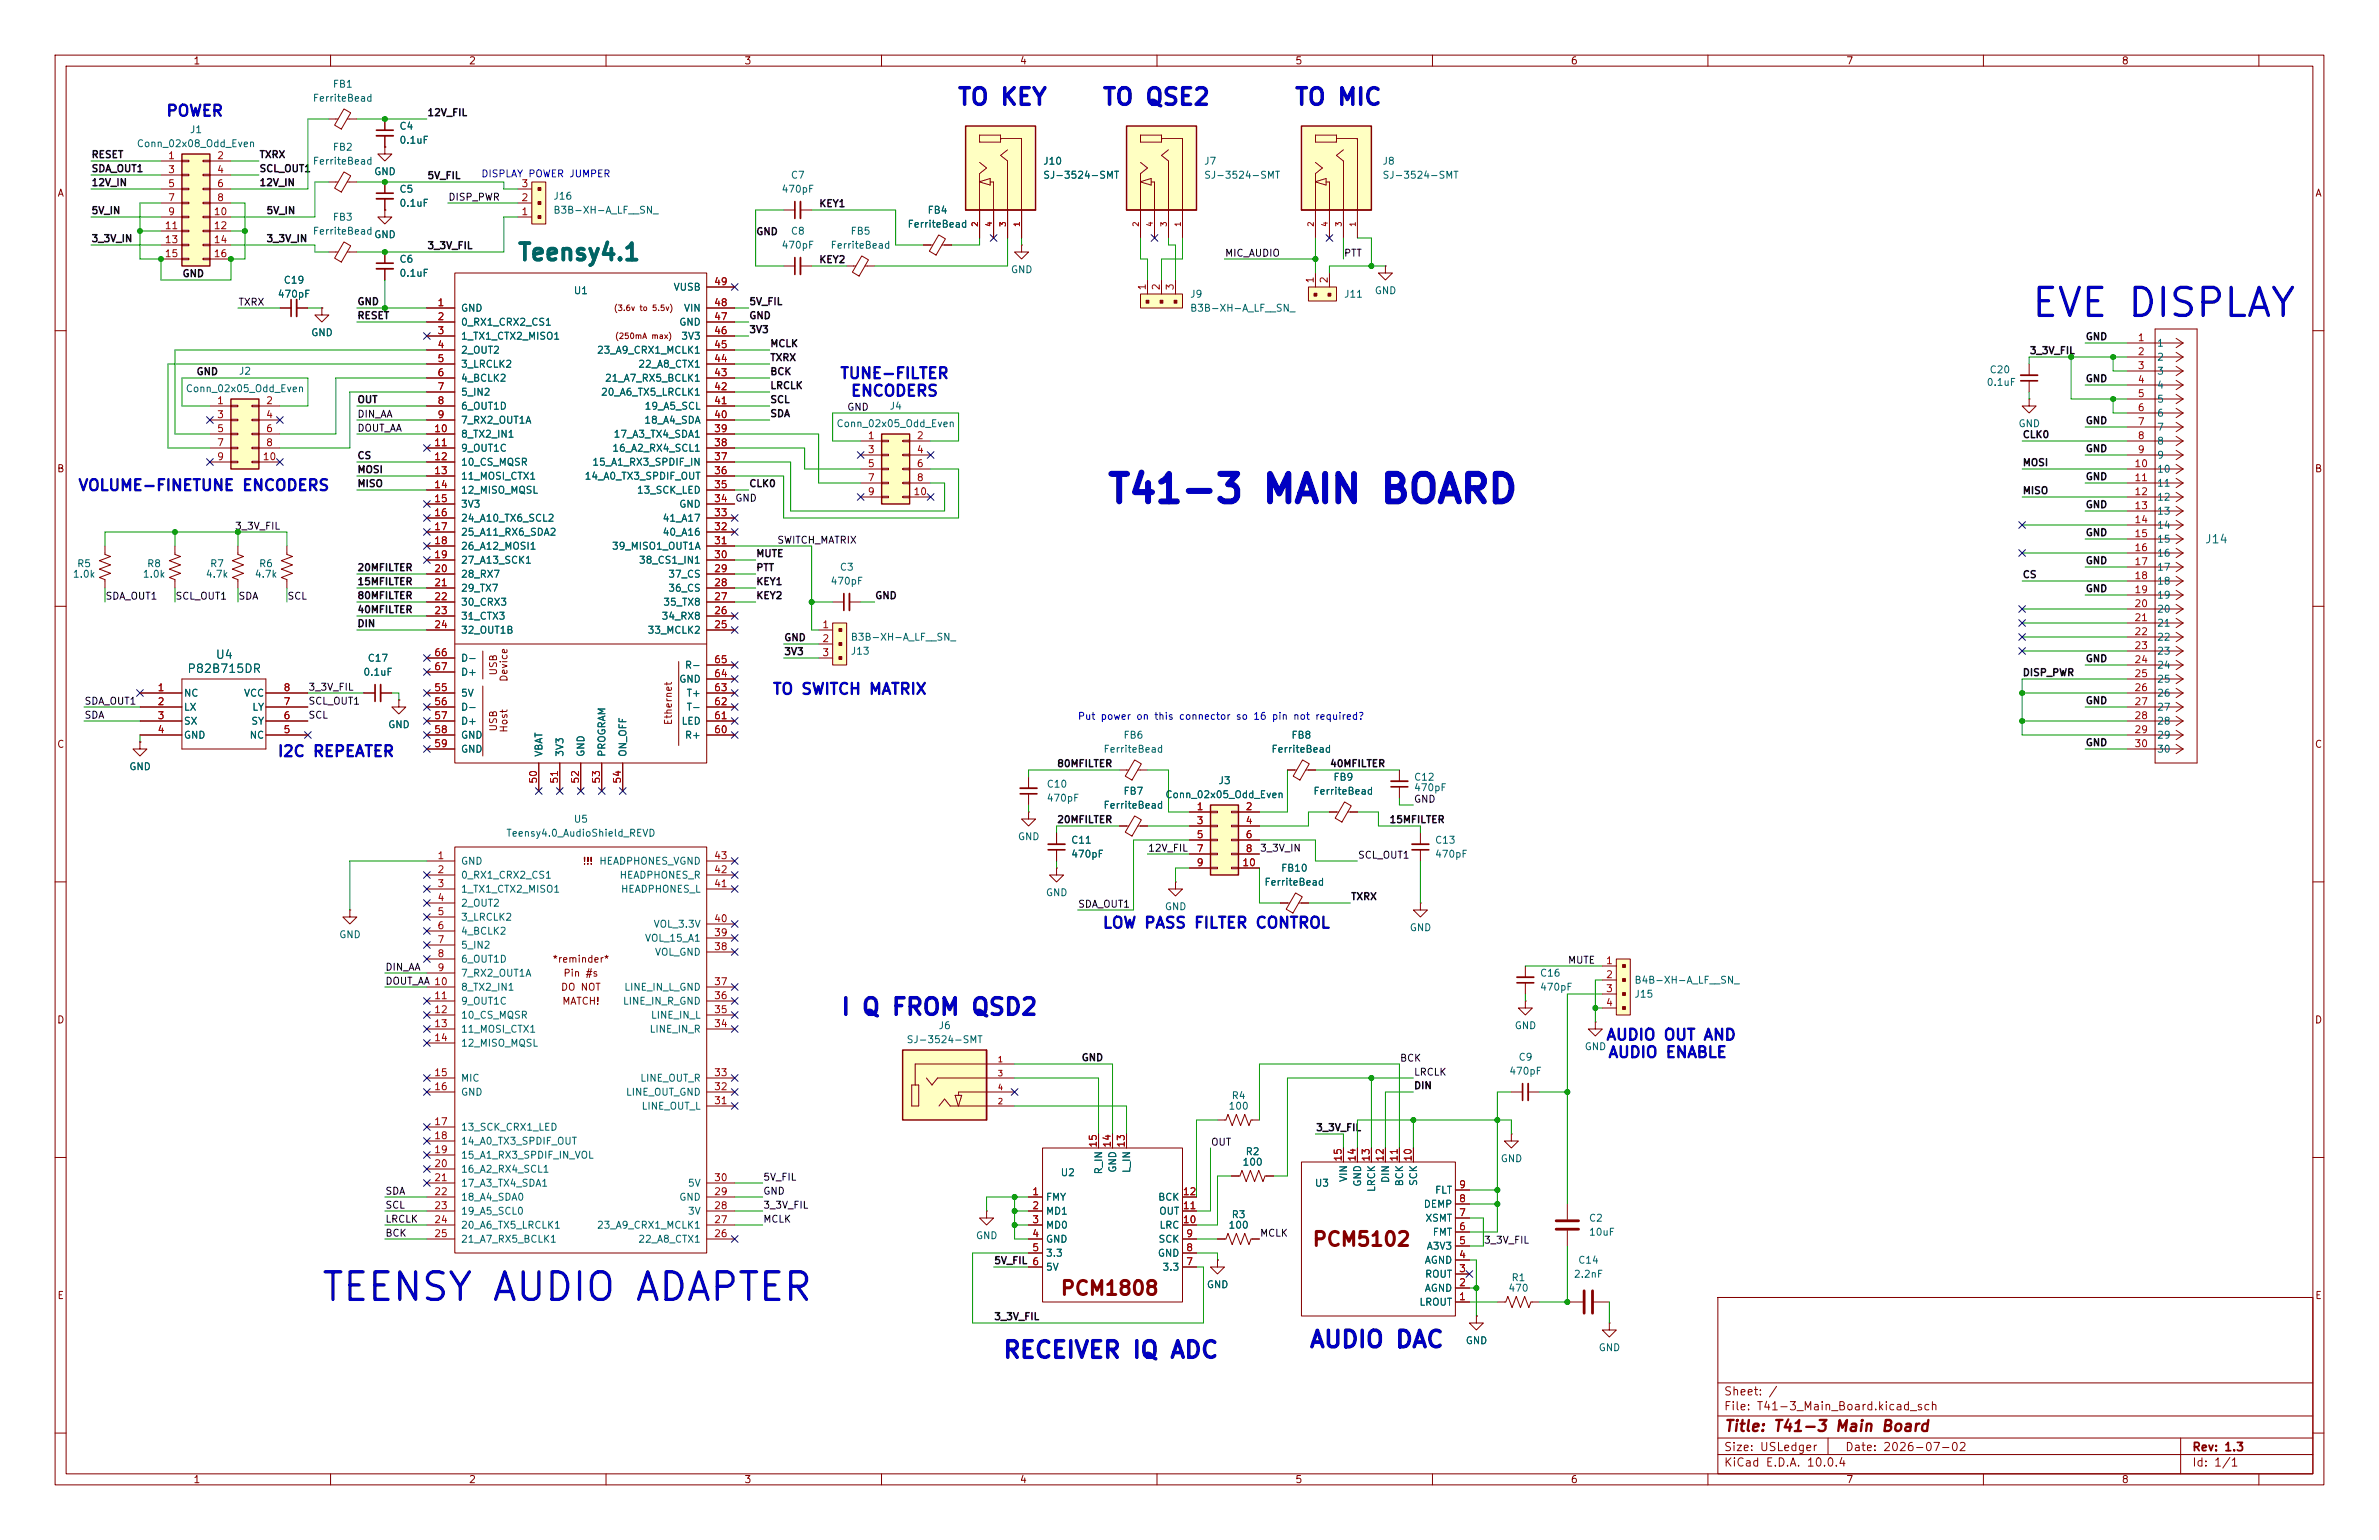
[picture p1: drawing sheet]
<svg xmlns="http://www.w3.org/2000/svg" width="432mm" height="279mm" viewBox="0 0 432 279" stroke-linecap="round" stroke-linejoin="round" font-family="sans-serif">
<defs><g id="words">
<text font-size="5.1" fill="#0000c2" x="368.4" y="58.8">EVE DISPLAY</text>
<g font-size="5" fill="#0000c2">
<text x="200.7" y="92.5">T41-3 MAIN BOARD</text>
<text x="58" y="237.3">TEENSY AUDIO ADAPTER</text>
</g>
<g font-size="3" fill="#0000c2">
<text x="173.6" y="19.8">TO KEY</text>
<text x="199.9" y="19.8">TO QSE2</text>
<text x="234.8" y="19.8">TO MIC</text>
<text x="152.5" y="184.9">I Q FROM QSD2</text>
<text x="237.5" y="245.3">AUDIO DAC</text>
<text x="181.9" y="247.2">RECEIVER IQ ADC</text>
</g>
<text font-size="3" fill="#006464" x="93.8" y="48">Teensy4.1</text>
<g font-size="2.5" fill="#840000">
<text x="238.1" y="226.7">PCM5102</text>
<text x="192.3" y="235.6">PCM1808</text>
</g>
<g font-size="2" fill="#0000c2">
<text x="30.1" y="21.6">POWER</text>
<text x="152.4" y="69.2">TUNE-FILTER</text>
<text x="154.3" y="72.4">ENCODERS</text>
<text x="14.1" y="89.5">VOLUME-FINETUNE ENCODERS</text>
<text x="140.1" y="126.5">TO SWITCH MATRIX</text>
<text x="50.3" y="137.8">I2C REPEATER</text>
<text x="200" y="168.9">LOW PASS FILTER CONTROL</text>
<text x="291.4" y="189.2">AUDIO OUT AND</text>
<text x="291.8" y="192.4">AUDIO ENABLE</text>
</g>
<text font-size="2" fill="#840000" x="312.8" y="260.2">Title: T41-3 Main Board</text>
<g font-size="1.5" fill="#006464">
<text x="400.1" y="99">J14</text>
<text x="39" y="119.9">U4</text>
<text x="33.9" y="122.5">P82B715DR</text>
</g>
<g font-size="1.5" fill="#840000">
<text x="312.8" y="256.2">File: T41-3_Main_Board.kicad_sch</text>
<text x="312.8" y="253.5">Sheet: /</text>
<text x="312.8" y="263.6">Size: USLedger</text>
<text x="334.8" y="263.6">Date: 2026-07-02</text>
<text x="397.8" y="263.6">Rev: 1.3</text>
<text x="312.8" y="266.4">KiCad E.D.A. 10.0.4</text>
<text x="397.8" y="266.4">Id: 1/1</text>
</g>
<g font-size="1.3" fill="#840000">
<text x="35" y="12">1</text>
<text x="85" y="12">2</text>
<text x="135" y="12">3</text>
<text x="185" y="12">4</text>
<text x="235" y="12">5</text>
<text x="285" y="12">6</text>
<text x="335" y="12">7</text>
<text x="385" y="12">8</text>
<text x="10.3" y="36">A</text>
<text x="420.1" y="36">A</text>
<text x="10.3" y="86">B</text>
<text x="420.1" y="86">B</text>
<text x="90.5" y="122.7" transform="rotate(-90 90.5 122.7)">USB</text>
<text x="92.4" y="123.8" transform="rotate(-90 92.4 123.8)">Device</text>
<text x="122.3" y="131.7" transform="rotate(-90 122.3 131.7)">Ethernet</text>
<text x="10.3" y="136">C</text>
<text x="90.5" y="132.8" transform="rotate(-90 90.5 132.8)">USB</text>
<text x="92.4" y="133" transform="rotate(-90 92.4 133)">Host</text>
<text x="420.1" y="136">C</text>
<text x="105.7" y="157.2">!!!</text>
<text x="100.2" y="175">*reminder*</text>
<text x="102.2" y="177.5">Pin #s</text>
<text x="10.3" y="186">D</text>
<text x="101.7" y="180">DO NOT</text>
<text x="102" y="182.6">MATCH!</text>
<text x="420.1" y="186">D</text>
<text x="10.3" y="236">E</text>
<text x="420.1" y="236">E</text>
<text x="35" y="269.4">1</text>
<text x="85" y="269.4">2</text>
<text x="135" y="269.4">3</text>
<text x="185" y="269.4">4</text>
<text x="235" y="269.4">5</text>
<text x="285" y="269.4">6</text>
<text x="335" y="269.4">7</text>
<text x="385" y="269.4">8</text>
</g>
<g font-size="1.3" fill="#006464">
<text x="60.3" y="16.2">FB1</text>
<text x="56.7" y="18.8">FerriteBead</text>
<text x="72.4" y="23.8">C4</text>
<text x="24.7" y="27">Conn_02x08_Odd_Even</text>
<text x="34.4" y="24.5">J1</text>
<text x="60.3" y="27.6">FB2</text>
<text x="72.4" y="26.4">0.1uF</text>
<text x="56.7" y="30.2">FerriteBead</text>
<text x="67.8" y="32.1">GND</text>
<text x="72.4" y="35.3">C5</text>
<text x="141.8" y="35.3">470pF</text>
<text x="143.4" y="32.7">C7</text>
<text x="189.2" y="30.2">J10</text>
<text x="189.2" y="32.7">SJ-3524-SMT</text>
<text x="218.4" y="30.2">J7</text>
<text x="218.4" y="32.7">SJ-3524-SMT</text>
<text x="250.8" y="30.2">J8</text>
<text x="250.8" y="32.7">SJ-3524-SMT</text>
<text x="60.3" y="40.3">FB3</text>
<text x="72.4" y="37.8">0.1uF</text>
<text x="100.3" y="36.5">J16</text>
<text x="100.3" y="39.1">B3B-XH-A_LF__SN_</text>
<text x="164.6" y="41.6">FerriteBead</text>
<text x="168.3" y="39.1">FB4</text>
<text x="56.7" y="42.9">FerriteBead</text>
<text x="67.8" y="43.5">GND</text>
<text x="72.4" y="48">C6</text>
<text x="141.8" y="45.4">470pF</text>
<text x="143.4" y="42.9">C8</text>
<text x="150.7" y="45.4">FerriteBead</text>
<text x="154.3" y="42.9">FB5</text>
<text x="51.4" y="51.8">C19</text>
<text x="72.4" y="50.5">0.1uF</text>
<text x="104" y="53.7">U1</text>
<text x="122.2" y="53">VUSB</text>
<text x="183.4" y="49.9">GND</text>
<text x="249.4" y="53.7">GND</text>
<text x="50.3" y="54.3">470pF</text>
<text x="83.6" y="56.9">GND</text>
<text x="83.6" y="59.4">0_RX1_CRX2_CS1</text>
<text x="123.2" y="59.4">GND</text>
<text x="124" y="56.9">VIN</text>
<text x="215.9" y="54.3">J9</text>
<text x="215.9" y="56.9">B3B-XH-A_LF__SN_</text>
<text x="243.8" y="54.3">J11</text>
<text x="56.4" y="61.3">GND</text>
<text x="83.6" y="61.9">1_TX1_CTX2_MISO1</text>
<text x="83.6" y="64.5">2_OUT2</text>
<text x="108.2" y="64.5">23_A9_CRX1_MCLK1</text>
<text x="123.5" y="61.9">3V3</text>
<text x="391.4" y="63.2">1</text>
<text x="391.4" y="65.7">2</text>
<text x="33.6" y="71.5">Conn_02x05_Odd_Even</text>
<text x="43.3" y="68.3">J2</text>
<text x="83.6" y="67">3_LRCLK2</text>
<text x="83.6" y="69.6">4_BCLK2</text>
<text x="109.7" y="69.6">21_A7_RX5_BCLK1</text>
<text x="115.7" y="67">22_A8_CTX1</text>
<text x="360.5" y="70.3">0.1uF</text>
<text x="361" y="68">C20</text>
<text x="391.4" y="68.3">3</text>
<text x="391.4" y="70.8">4</text>
<text x="83.6" y="72.1">5_IN2</text>
<text x="83.6" y="74.6">6_OUT1D</text>
<text x="83.6" y="77.2">7_RX2_OUT1A</text>
<text x="109" y="72.1">20_A6_TX5_LRCLK1</text>
<text x="116.8" y="77.2">18_A4_SDA</text>
<text x="116.9" y="74.6">19_A5_SCL</text>
<text x="151.7" y="77.8">Conn_02x05_Odd_Even</text>
<text x="161.4" y="74.6">J4</text>
<text x="366.3" y="77.8">GND</text>
<text x="391.4" y="73.4">5</text>
<text x="391.4" y="75.9">6</text>
<text x="83.6" y="79.7">8_TX2_IN1</text>
<text x="83.6" y="82.3">9_OUT1C</text>
<text x="111" y="82.3">16_A2_RX4_SCL1</text>
<text x="111.3" y="79.7">17_A3_TX4_SDA1</text>
<text x="391.4" y="78.4">7</text>
<text x="391.4" y="81">8</text>
<text x="391.4" y="83.5">9</text>
<text x="83.6" y="84.8">10_CS_MQSR</text>
<text x="83.6" y="87.3">11_MOSI_CTX1</text>
<text x="83.6" y="89.9">12_MISO_MQSL</text>
<text x="106" y="87.3">14_A0_TX3_SPDIF_OUT</text>
<text x="107.4" y="84.8">15_A1_RX3_SPDIF_IN</text>
<text x="115.5" y="89.9">13_SCK_LED</text>
<text x="391.4" y="86.1">10</text>
<text x="391.4" y="88.6">11</text>
<text x="83.6" y="92.4">3V3</text>
<text x="83.6" y="95">24_A10_TX6_SCL2</text>
<text x="120.2" y="95">41_A17</text>
<text x="123.2" y="92.4">GND</text>
<text x="391.4" y="91.1">12</text>
<text x="391.4" y="93.7">13</text>
<text x="83.6" y="97.5">25_A11_RX6_SDA2</text>
<text x="83.6" y="100">26_A12_MOSI1</text>
<text x="111" y="100">39_MISO1_OUT1A</text>
<text x="120.2" y="97.5">40_A16</text>
<text x="391.4" y="96.2">14</text>
<text x="391.4" y="98.8">15</text>
<text x="391.4" y="101.3">16</text>
<text x="13.1" y="105.1">1.0k</text>
<text x="13.9" y="103.2">R5</text>
<text x="25.8" y="105.1">1.0k</text>
<text x="26.6" y="103.2">R8</text>
<text x="37.2" y="105.1">4.7k</text>
<text x="38" y="103.2">R7</text>
<text x="46.1" y="105.1">4.7k</text>
<text x="46.9" y="103.2">R6</text>
<text x="83.6" y="102.6">27_A13_SCK1</text>
<text x="83.6" y="105.1">28_RX7</text>
<text x="83.6" y="107.7">29_TX7</text>
<text x="115.9" y="102.6">38_CS1_IN1</text>
<text x="121.2" y="107.7">36_CS</text>
<text x="121.2" y="105.1">37_CS</text>
<text x="150.6" y="106.4">470pF</text>
<text x="152.3" y="103.8">C3</text>
<text x="391.4" y="103.8">17</text>
<text x="391.4" y="106.4">18</text>
<text x="83.6" y="110.2">30_CRX3</text>
<text x="83.6" y="112.7">31_CTX3</text>
<text x="120" y="112.7">34_RX8</text>
<text x="120.3" y="110.2">35_TX8</text>
<text x="391.4" y="108.9">19</text>
<text x="391.4" y="111.5">20</text>
<text x="83.6" y="115.3">32_OUT1B</text>
<text x="117.4" y="115.3">33_MCLK2</text>
<text x="154.3" y="119.1">J13</text>
<text x="154.3" y="116.5">B3B-XH-A_LF__SN_</text>
<text x="391.4" y="114">21</text>
<text x="391.4" y="116.5">22</text>
<text x="391.4" y="119.1">23</text>
<text x="65.8" y="122.9">0.1uF</text>
<text x="66.6" y="120.4">C17</text>
<text x="83.6" y="120.4">D-</text>
<text x="83.6" y="122.9">D+</text>
<text x="123.2" y="124.2">GND</text>
<text x="124.2" y="121.6">R-</text>
<text x="391.4" y="121.6">24</text>
<text x="391.4" y="124.2">25</text>
<text x="33.3" y="126.7">NC</text>
<text x="33.3" y="129.2">LX</text>
<text x="33.3" y="131.8">SX</text>
<text x="44.2" y="126.7">VCC</text>
<text x="45.5" y="131.8">SY</text>
<text x="45.7" y="129.2">LY</text>
<text x="83.6" y="126.7">5V</text>
<text x="83.6" y="129.2">D-</text>
<text x="83.6" y="131.8">D+</text>
<text x="123.6" y="131.8">LED</text>
<text x="124.5" y="129.2">T-</text>
<text x="124.5" y="126.7">T+</text>
<text x="391.4" y="126.7">26</text>
<text x="391.4" y="129.2">27</text>
<text x="391.4" y="131.8">28</text>
<text x="33.3" y="134.3">GND</text>
<text x="45.2" y="134.3">NC</text>
<text x="70.4" y="132.4">GND</text>
<text x="83.6" y="134.3">GND</text>
<text x="83.6" y="136.9">GND</text>
<text x="98.8" y="137.4" transform="rotate(-90 98.8 137.4)">VBAT</text>
<text x="102.6" y="137.4" transform="rotate(-90 102.6 137.4)">3V3</text>
<text x="106.4" y="137.4" transform="rotate(-90 106.4 137.4)">GND</text>
<text x="110.2" y="137.4" transform="rotate(-90 110.2 137.4)">PROGRAM</text>
<text x="114" y="137.4" transform="rotate(-90 114 137.4)">ON_OFF</text>
<text x="124.2" y="134.3">R+</text>
<text x="200.2" y="136.9">FerriteBead</text>
<text x="203.8" y="134.3">FB6</text>
<text x="230.7" y="136.9">FerriteBead</text>
<text x="234.3" y="134.3">FB8</text>
<text x="391.4" y="134.3">29</text>
<text x="391.4" y="136.9">30</text>
<text x="23.4" y="140">GND</text>
<text x="189.9" y="143.2">C10</text>
<text x="221.1" y="142.6">J3</text>
<text x="241.9" y="141.9">FB9</text>
<text x="256.5" y="143.8">470pF</text>
<text x="256.5" y="141.9">C12</text>
<text x="104" y="149.6">U5</text>
<text x="189.9" y="145.7">470pF</text>
<text x="200.2" y="147">FerriteBead</text>
<text x="203.8" y="144.5">FB7</text>
<text x="211.4" y="145.1">Conn_02x05_Odd_Even</text>
<text x="238.3" y="144.5">FerriteBead</text>
<text x="91.8" y="152.1">Teensy4.0_AudioShield_REVD</text>
<text x="184.7" y="152.7">GND</text>
<text x="194.3" y="155.9">470pF</text>
<text x="194.3" y="153.4">C11</text>
<text x="260.4" y="155.9">470pF</text>
<text x="260.4" y="153.4">C13</text>
<text x="83.6" y="157.2">GND</text>
<text x="83.6" y="159.7">0_RX1_CRX2_CS1</text>
<text x="108.7" y="157.2">HEADPHONES_VGND</text>
<text x="112.4" y="159.7">HEADPHONES_R</text>
<text x="229.4" y="161">FerriteBead</text>
<text x="232.4" y="158.5">FB10</text>
<text x="83.6" y="167.3">3_LRCLK2</text>
<text x="83.6" y="162.3">1_TX1_CTX2_MISO1</text>
<text x="83.6" y="164.8">2_OUT2</text>
<text x="112.6" y="162.3">HEADPHONES_L</text>
<text x="189.7" y="162.9">GND</text>
<text x="211.3" y="165.4">GND</text>
<text x="61.5" y="170.5">GND</text>
<text x="83.6" y="169.9">4_BCLK2</text>
<text x="83.6" y="172.4">5_IN2</text>
<text x="117" y="171.2">VOL_15_A1</text>
<text x="118.5" y="168.6">VOL_3.3V</text>
<text x="118.8" y="173.7">VOL_GND</text>
<text x="255.8" y="169.2">GND</text>
<text x="83.6" y="175">6_OUT1D</text>
<text x="83.6" y="177.5">7_RX2_OUT1A</text>
<text x="279.4" y="177.5">C16</text>
<text x="296.6" y="178.8">B4B-XH-A_LF__SN_</text>
<text x="83.6" y="180">8_TX2_IN1</text>
<text x="83.6" y="182.6">9_OUT1C</text>
<text x="83.6" y="185.1">10_CS_MQSR</text>
<text x="113" y="182.6">LINE_IN_R_GND</text>
<text x="113.2" y="180">LINE_IN_L_GND</text>
<text x="118" y="185.1">LINE_IN_L</text>
<text x="279.4" y="180">470pF</text>
<text x="296.6" y="181.3">J15</text>
<text x="83.6" y="187.7">11_MOSI_CTX1</text>
<text x="83.6" y="190.2">12_MISO_MQSL</text>
<text x="117.8" y="187.7">LINE_IN_R</text>
<text x="164.5" y="189.6">SJ-3524-SMT</text>
<text x="170.3" y="187">J6</text>
<text x="274.8" y="187">GND</text>
<text x="287.5" y="190.8">GND</text>
<text x="83.6" y="196.6">MIC</text>
<text x="116.1" y="196.6">LINE_OUT_R</text>
<text x="273.8" y="195.3">470pF</text>
<text x="275.5" y="192.7">C9</text>
<text x="83.6" y="199.1">GND</text>
<text x="113.5" y="199.1">LINE_OUT_GND</text>
<text x="116.3" y="201.6">LINE_OUT_L</text>
<text x="222.9" y="201.6">100</text>
<text x="223.4" y="199.7">R4</text>
<text x="83.6" y="205.4">13_SCK_CRX1_LED</text>
<text x="83.6" y="208">14_A0_TX3_SPDIF_OUT</text>
<text x="226" y="209.9">R2</text>
<text x="83.6" y="210.5">15_A1_RX3_SPDIF_IN_VOL</text>
<text x="83.6" y="213.1">16_A2_RX4_SCL1</text>
<text x="83.6" y="215.6">17_A3_TX4_SDA1</text>
<text x="124.8" y="215.6">5V</text>
<text x="192.4" y="213.7">U2</text>
<text x="200.4" y="213.2" transform="rotate(-90 200.4 213.2)">R_IN</text>
<text x="202.9" y="212.9" transform="rotate(-90 202.9 212.9)">GND</text>
<text x="205.4" y="212.9" transform="rotate(-90 205.4 212.9)">L_IN</text>
<text x="225.4" y="211.8">100</text>
<text x="238.5" y="215.6">U3</text>
<text x="244.8" y="214.6" transform="rotate(-90 244.8 214.6)">VIN</text>
<text x="247.4" y="215.4" transform="rotate(-90 247.4 215.4)">GND</text>
<text x="252.4" y="214.7" transform="rotate(-90 252.4 214.7)">DIN</text>
<text x="255" y="215.3" transform="rotate(-90 255 215.3)">BCK</text>
<text x="257.5" y="215.3" transform="rotate(-90 257.5 215.3)">SCK</text>
<text x="272.3" y="211.2">GND</text>
<text x="83.6" y="218.1">18_A4_SDA0</text>
<text x="83.6" y="220.7">19_A5_SCL0</text>
<text x="123.2" y="218.1">GND</text>
<text x="124.8" y="220.7">3V</text>
<text x="189.7" y="218.1">FMY</text>
<text x="189.7" y="220.7">MD1</text>
<text x="210.1" y="218.1">BCK</text>
<text x="210.3" y="220.7">OUT</text>
<text x="223.4" y="221.3">R3</text>
<text x="249.9" y="216.4" transform="rotate(-90 249.9 216.4)">LRCK</text>
<text x="258.3" y="219.4">DEMP</text>
<text x="258.6" y="222">XSMT</text>
<text x="260.4" y="216.9">FLT</text>
<text x="288.3" y="222">C2</text>
<text x="83.6" y="223.2">20_A6_TX5_LRCLK1</text>
<text x="83.6" y="225.8">21_A7_RX5_BCLK1</text>
<text x="108.2" y="223.2">23_A9_CRX1_MCLK1</text>
<text x="115.7" y="225.8">22_A8_CTX1</text>
<text x="177" y="225.1">GND</text>
<text x="189.7" y="223.2">MD0</text>
<text x="189.7" y="225.8">GND</text>
<text x="210.2" y="225.8">SCK</text>
<text x="210.4" y="223.2">LRC</text>
<text x="222.9" y="223.2">100</text>
<text x="258.9" y="227">A3V3</text>
<text x="259.9" y="224.5">FMT</text>
<text x="288.3" y="224.5">10uF</text>
<text x="189.7" y="228.3">3.3</text>
<text x="189.7" y="230.8">5V</text>
<text x="210" y="228.3">GND</text>
<text x="210.9" y="230.8">3.3</text>
<text x="258.5" y="229.6">AGND</text>
<text x="258.6" y="232.1">ROUT</text>
<text x="274.2" y="232.7">R1</text>
<text x="285.6" y="232.1">2.2nF</text>
<text x="286.3" y="229.6">C14</text>
<text x="218.9" y="234">GND</text>
<text x="257.5" y="237.2">LROUT</text>
<text x="258.5" y="234.7">AGND</text>
<text x="273.7" y="234.7">470</text>
<text x="265.9" y="244.2">GND</text>
<text x="290.1" y="245.4">GND</text>
</g>
<g font-size="1.3" fill="#0f0f0f">
<text x="77.5" y="21.4">12V_FIL</text>
<text x="16.5" y="29">RESET</text>
<text x="47" y="29">TXRX</text>
<text x="16.5" y="31.5">SDA_OUT1</text>
<text x="16.5" y="34.1">12V_IN</text>
<text x="47" y="31.5">SCL_OUT1</text>
<text x="47" y="34.1">12V_IN</text>
<text x="77.5" y="32.8">5V_FIL</text>
<text x="16.5" y="39.2">5V_IN</text>
<text x="48.3" y="39.2">5V_IN</text>
<text x="81.3" y="36.7">DISP_PWR</text>
<text x="148.6" y="37.9">KEY1</text>
<text x="16.5" y="44.2">3_3V_IN</text>
<text x="48.3" y="44.2">3_3V_IN</text>
<text x="77.5" y="45.5">3_3V_FIL</text>
<text x="137.2" y="43">GND</text>
<text x="222.2" y="46.9">MIC_AUDIO</text>
<text x="243.8" y="46.9">PTT</text>
<text x="33" y="50.6">GND</text>
<text x="148.6" y="48">KEY2</text>
<text x="43.2" y="55.8">TXRX</text>
<text x="64.8" y="55.7">GND</text>
<text x="64.8" y="58.2">RESET</text>
<text x="135.9" y="58.2">GND</text>
<text x="135.9" y="55.7">5V_FIL</text>
<text x="135.9" y="60.7">3V3</text>
<text x="139.7" y="63.3">MCLK</text>
<text x="139.7" y="65.8">TXRX</text>
<text x="368.3" y="64.6">3_3V_FIL</text>
<text x="378.5" y="62">GND</text>
<text x="35.6" y="68.4">GND</text>
<text x="139.7" y="70.9">LRCLK</text>
<text x="139.7" y="68.4">BCK</text>
<text x="378.5" y="69.6">GND</text>
<text x="64.8" y="76.1">DIN_AA</text>
<text x="64.8" y="73.4">OUT</text>
<text x="139.7" y="73.4">SCL</text>
<text x="139.7" y="76">SDA</text>
<text x="153.7" y="74.8">GND</text>
<text x="378.5" y="77.3">GND</text>
<text x="64.8" y="78.6">DOUT_AA</text>
<text x="64.8" y="83.6">CS</text>
<text x="367" y="79.8">CLK0</text>
<text x="378.5" y="82.3">GND</text>
<text x="64.8" y="88.7">MISO</text>
<text x="64.8" y="86.1">MOSI</text>
<text x="135.9" y="88.7">CLK0</text>
<text x="367" y="90">MISO</text>
<text x="367" y="84.9">MOSI</text>
<text x="378.5" y="87.4">GND</text>
<text x="133.3" y="91.3">GND</text>
<text x="378.5" y="92.5">GND</text>
<text x="42.5" y="96.4">3_3V_FIL</text>
<text x="137.2" y="101.4">MUTE</text>
<text x="141" y="98.9">SWITCH_MATRIX</text>
<text x="378.5" y="97.6">GND</text>
<text x="64.8" y="106.5">15MFILTER</text>
<text x="64.8" y="103.9">20MFILTER</text>
<text x="137.2" y="103.9">PTT</text>
<text x="137.2" y="106.5">KEY1</text>
<text x="367" y="105.2">CS</text>
<text x="378.5" y="107.7">GND</text>
<text x="378.5" y="102.7">GND</text>
<text x="19" y="109.1">SDA_OUT1</text>
<text x="31.7" y="109.1">SCL_OUT1</text>
<text x="43.2" y="109.1">SDA</text>
<text x="52.1" y="109.1">SCL</text>
<text x="64.8" y="111.5">40MFILTER</text>
<text x="64.8" y="109">80MFILTER</text>
<text x="137.2" y="109">KEY2</text>
<text x="158.7" y="109">GND</text>
<text x="64.8" y="114.1">DIN</text>
<text x="142.2" y="116.6">GND</text>
<text x="142.2" y="119.2">3V3</text>
<text x="55.9" y="125.6">3_3V_FIL</text>
<text x="367" y="123">DISP_PWR</text>
<text x="378.5" y="120.4">GND</text>
<text x="15.2" y="130.7">SDA</text>
<text x="15.2" y="128.1">SDA_OUT1</text>
<text x="55.9" y="130.7">SCL</text>
<text x="55.9" y="128.1">SCL_OUT1</text>
<text x="378.5" y="128.1">GND</text>
<text x="378.5" y="135.7">GND</text>
<text x="191.8" y="139.5">80MFILTER</text>
<text x="241.3" y="139.5">40MFILTER</text>
<text x="191.8" y="149.6">20MFILTER</text>
<text x="252.1" y="149.6">15MFILTER</text>
<text x="256.5" y="145.9">GND</text>
<text x="208.3" y="154.8">12V_FIL</text>
<text x="228.6" y="154.8">3_3V_IN</text>
<text x="246.4" y="156.1">SCL_OUT1</text>
<text x="195.6" y="165">SDA_OUT1</text>
<text x="245.1" y="163.6">TXRX</text>
<text x="69.8" y="176.4">DIN_AA</text>
<text x="69.8" y="178.9">DOUT_AA 10</text>
<text x="284.5" y="175.1">MUTE</text>
<text x="196.2" y="192.8">GND</text>
<text x="254" y="192.9">BCK</text>
<text x="256.5" y="195.5">LRCLK</text>
<text x="256.5" y="197.9">DIN</text>
<text x="219.7" y="208.2">OUT</text>
<text x="238.8" y="205.5">3_3V_FIL</text>
<text x="138.4" y="214.5">5V_FIL</text>
<text x="69.8" y="217">SDA</text>
<text x="69.8" y="219.6">SCL</text>
<text x="138.4" y="219.6">3_3V_FIL</text>
<text x="138.4" y="217">GND</text>
<text x="69.8" y="222.1">LRCLK</text>
<text x="69.8" y="224.7">BCK</text>
<text x="138.4" y="222.1">MCLK</text>
<text x="228.6" y="224.7">MCLK</text>
<text x="269.2" y="225.9">3_3V_FIL</text>
<text x="180.3" y="229.7">5V_FIL 6</text>
<text x="180.3" y="239.8">3_3V_FIL</text>
</g>
<g font-size="1.3" fill="#a90000">
<text x="30.4" y="29.2">1</text>
<text x="39.3" y="29.2">2</text>
<text x="30.4" y="31.7">3</text>
<text x="30.4" y="34.3">5</text>
<text x="39.3" y="31.7">4</text>
<text x="39.3" y="34.3">6</text>
<text x="94.5" y="34.3">3</text>
<text x="29.8" y="41.9">11</text>
<text x="30.4" y="36.8">7</text>
<text x="30.4" y="39.3">9</text>
<text x="38.7" y="39.3">10</text>
<text x="38.7" y="41.9">12</text>
<text x="39.3" y="36.8">8</text>
<text x="94.5" y="39.3">1</text>
<text x="94.5" y="36.8">2</text>
<text x="29.8" y="44.4">13</text>
<text x="29.8" y="47">15</text>
<text x="38.7" y="44.4">14</text>
<text x="38.7" y="47">16</text>
<text x="129.5" y="52">49</text>
<text x="208.3" y="52.8" transform="rotate(-90 208.3 52.8)">1</text>
<text x="210.8" y="52.8" transform="rotate(-90 210.8 52.8)">2</text>
<text x="213.3" y="52.8" transform="rotate(-90 213.3 52.8)">3</text>
<text x="238.7" y="51.5" transform="rotate(-90 238.7 51.5)">1</text>
<text x="241.3" y="51.5" transform="rotate(-90 241.3 51.5)">2</text>
<text x="79.3" y="55.9">1</text>
<text x="79.3" y="58.4">2</text>
<text x="129.5" y="58.4">47</text>
<text x="129.5" y="55.9">48</text>
<text x="79.3" y="60.9">3</text>
<text x="79.3" y="63.5">4</text>
<text x="129.5" y="63.5">45</text>
<text x="129.5" y="60.9">46</text>
<text x="387.9" y="62.2">1</text>
<text x="387.9" y="64.7">2</text>
<text x="79.3" y="66">5</text>
<text x="79.3" y="68.6">6</text>
<text x="79.3" y="71.1">7</text>
<text x="129.5" y="71.1">42</text>
<text x="129.5" y="68.6">43</text>
<text x="129.5" y="66">44</text>
<text x="387.9" y="67.3">3</text>
<text x="387.9" y="69.8">4</text>
<text x="39.3" y="73.6">1</text>
<text x="39.3" y="76.2">3</text>
<text x="48.2" y="73.6">2</text>
<text x="48.2" y="76.2">4</text>
<text x="79.3" y="73.6">8</text>
<text x="79.3" y="76.2">9</text>
<text x="129.5" y="76.2">40</text>
<text x="129.5" y="73.6">41</text>
<text x="387.9" y="72.4">5</text>
<text x="387.9" y="74.9">6</text>
<text x="387.9" y="77.4">7</text>
<text x="39.3" y="78.7">5</text>
<text x="39.3" y="81.3">7</text>
<text x="39.3" y="83.8">9</text>
<text x="47.6" y="83.8">10</text>
<text x="48.2" y="78.7">6</text>
<text x="48.2" y="81.3">8</text>
<text x="78.7" y="78.7">10</text>
<text x="78.7" y="81.3">11</text>
<text x="78.7" y="83.8">12</text>
<text x="129.5" y="83.8">37</text>
<text x="129.5" y="81.3">38</text>
<text x="129.5" y="78.7">39</text>
<text x="157.4" y="80">1</text>
<text x="157.4" y="82.5">3</text>
<text x="166.3" y="80">2</text>
<text x="166.3" y="82.5">4</text>
<text x="387.9" y="80">8</text>
<text x="387.9" y="82.5">9</text>
<text x="78.7" y="86.3">13</text>
<text x="78.7" y="88.9">14</text>
<text x="129.5" y="88.9">35</text>
<text x="129.5" y="86.3">36</text>
<text x="157.4" y="85.1">5</text>
<text x="157.4" y="87.6">7</text>
<text x="166.3" y="85.1">6</text>
<text x="166.3" y="87.6">8</text>
<text x="387.3" y="85.1">10</text>
<text x="387.3" y="87.6">11</text>
<text x="78.7" y="91.4">15</text>
<text x="78.7" y="94">16</text>
<text x="129.5" y="94">33</text>
<text x="129.5" y="91.4">34</text>
<text x="157.4" y="90.1">9</text>
<text x="165.7" y="90.1">10</text>
<text x="387.3" y="90.1">12</text>
<text x="387.3" y="92.7">13</text>
<text x="387.3" y="95.2">14</text>
<text x="78.7" y="96.5">17</text>
<text x="78.7" y="99">18</text>
<text x="78.7" y="101.6">19</text>
<text x="129.5" y="101.6">30</text>
<text x="129.5" y="99">31</text>
<text x="129.5" y="96.5">32</text>
<text x="387.3" y="97.8">15</text>
<text x="387.3" y="100.3">16</text>
<text x="78.7" y="104.1">20</text>
<text x="78.7" y="106.7">21</text>
<text x="129.5" y="106.7">28</text>
<text x="129.5" y="104.1">29</text>
<text x="387.3" y="102.8">17</text>
<text x="387.3" y="105.4">18</text>
<text x="387.3" y="107.9">19</text>
<text x="78.7" y="109.2">22</text>
<text x="78.7" y="111.7">23</text>
<text x="129.5" y="111.7">26</text>
<text x="129.5" y="109.2">27</text>
<text x="387.3" y="110.5">20</text>
<text x="387.3" y="113">21</text>
<text x="78.7" y="114.3">24</text>
<text x="78.7" y="119.4">66</text>
<text x="129.5" y="114.3">25</text>
<text x="149.2" y="114.3">1</text>
<text x="149.2" y="116.8">2</text>
<text x="149.2" y="119.4">3</text>
<text x="387.3" y="115.5">22</text>
<text x="387.3" y="118.1">23</text>
<text x="28.5" y="125.7">1</text>
<text x="51.4" y="125.7">8</text>
<text x="78.7" y="125.7">55</text>
<text x="78.7" y="121.9">67</text>
<text x="129.5" y="125.7">63</text>
<text x="129.5" y="123.2">64</text>
<text x="129.5" y="120.6">65</text>
<text x="387.3" y="120.6">24</text>
<text x="387.3" y="123.2">25</text>
<text x="387.3" y="125.7">26</text>
<text x="28.5" y="128.2">2</text>
<text x="28.5" y="130.8">3</text>
<text x="51.4" y="130.8">6</text>
<text x="51.4" y="128.2">7</text>
<text x="78.7" y="128.2">56</text>
<text x="78.7" y="130.8">57</text>
<text x="129.5" y="130.8">61</text>
<text x="129.5" y="128.2">62</text>
<text x="387.3" y="128.2">27</text>
<text x="387.3" y="130.8">28</text>
<text x="28.5" y="133.3">4</text>
<text x="51.4" y="133.3">5</text>
<text x="78.7" y="133.3">58</text>
<text x="78.7" y="135.9">59</text>
<text x="129.5" y="133.3">60</text>
<text x="387.3" y="133.3">29</text>
<text x="387.3" y="135.9">30</text>
<text x="97.8" y="142.3" transform="rotate(-90 97.8 142.3)">50</text>
<text x="101.6" y="142.3" transform="rotate(-90 101.6 142.3)">51</text>
<text x="105.4" y="142.3" transform="rotate(-90 105.4 142.3)">52</text>
<text x="109.2" y="142.3" transform="rotate(-90 109.2 142.3)">53</text>
<text x="113" y="142.3" transform="rotate(-90 113 142.3)">54</text>
<text x="217.1" y="147.3">1</text>
<text x="217.1" y="149.8">3</text>
<text x="226" y="147.3">2</text>
<text x="226" y="149.8">4</text>
<text x="217.1" y="152.4">5</text>
<text x="217.1" y="154.9">7</text>
<text x="226" y="152.4">6</text>
<text x="226" y="154.9">8</text>
<text x="79.3" y="156.2">1</text>
<text x="79.3" y="158.7">2</text>
<text x="79.3" y="161.3">3</text>
<text x="129.5" y="161.3">41</text>
<text x="129.5" y="158.7">42</text>
<text x="129.5" y="156.2">43</text>
<text x="217.1" y="157.5">9</text>
<text x="225.4" y="157.5">10</text>
<text x="79.3" y="166.3">5</text>
<text x="79.3" y="163.8">4</text>
<text x="129.5" y="167.6">40</text>
<text x="79.3" y="168.9">6</text>
<text x="79.3" y="171.4">7</text>
<text x="79.3" y="174">8</text>
<text x="129.5" y="172.7">38</text>
<text x="129.5" y="170.2">39</text>
<text x="79.3" y="176.5">9</text>
<text x="129.5" y="179">37</text>
<text x="291.4" y="175.2">1</text>
<text x="291.4" y="177.8">2</text>
<text x="78.7" y="181.6">11</text>
<text x="78.7" y="184.1">12</text>
<text x="129.5" y="184.1">35</text>
<text x="129.5" y="181.6">36</text>
<text x="291.4" y="180.3">3</text>
<text x="291.4" y="182.9">4</text>
<text x="78.7" y="186.7">13</text>
<text x="78.7" y="189.2">14</text>
<text x="129.5" y="186.7">34</text>
<text x="78.7" y="195.6">15</text>
<text x="129.5" y="195.6">33</text>
<text x="78.7" y="198.1">16</text>
<text x="129.5" y="200.6">31</text>
<text x="129.5" y="198.1">32</text>
<text x="78.7" y="204.4">17</text>
<text x="78.7" y="207">18</text>
<text x="78.7" y="209.5">19</text>
<text x="199.4" y="208.3" transform="rotate(-90 199.4 208.3)">15</text>
<text x="201.9" y="208.3" transform="rotate(-90 201.9 208.3)">14</text>
<text x="204.4" y="208.3" transform="rotate(-90 204.4 208.3)">13</text>
<text x="78.7" y="212.1">20</text>
<text x="78.7" y="214.6">21</text>
<text x="129.5" y="214.6">30</text>
<text x="243.8" y="210.9" transform="rotate(-90 243.8 210.9)">15</text>
<text x="246.4" y="210.9" transform="rotate(-90 246.4 210.9)">14</text>
<text x="248.9" y="210.9" transform="rotate(-90 248.9 210.9)">13</text>
<text x="251.4" y="210.9" transform="rotate(-90 251.4 210.9)">12</text>
<text x="254" y="210.9" transform="rotate(-90 254 210.9)">11</text>
<text x="256.5" y="210.9" transform="rotate(-90 256.5 210.9)">10</text>
<text x="264.7" y="215.9">9</text>
<text x="78.7" y="217.1">22</text>
<text x="78.7" y="219.7">23</text>
<text x="129.5" y="219.7">28</text>
<text x="129.5" y="217.1">29</text>
<text x="187.3" y="217.1">1</text>
<text x="187.3" y="219.7">2</text>
<text x="214.6" y="219.7">11</text>
<text x="214.6" y="217.1">12</text>
<text x="264.7" y="221">7</text>
<text x="264.7" y="218.4">8</text>
<text x="78.7" y="222.2">24</text>
<text x="78.7" y="224.8">25</text>
<text x="129.5" y="224.8">26</text>
<text x="129.5" y="222.2">27</text>
<text x="187.3" y="222.2">3</text>
<text x="187.3" y="224.8">4</text>
<text x="187.3" y="227.3">5</text>
<text x="214.6" y="222.2">10</text>
<text x="215.2" y="227.3">8</text>
<text x="215.2" y="224.8">9</text>
<text x="264.7" y="226">5</text>
<text x="264.7" y="223.5">6</text>
<text x="187.3" y="229.8">6</text>
<text x="215.2" y="229.8">7</text>
<text x="264.7" y="233.7">2</text>
<text x="264.7" y="231.1">3</text>
<text x="264.7" y="228.6">4</text>
<text x="264.7" y="236.2">1</text>
</g>
<g font-size="1.3" fill="#0000c2">
<text x="87.3" y="32.5">DISPLAY POWER JUMPER</text>
<text x="195.5" y="130.9">Put power on this connector so 16 pin not required?</text>
</g>
<g font-size="1" fill="#a90000">
<text x="177.7" y="41.3" transform="rotate(-90 177.7 41.3)">2</text>
<text x="180.3" y="41.3" transform="rotate(-90 180.3 41.3)">4</text>
<text x="182.8" y="41.3" transform="rotate(-90 182.8 41.3)">3</text>
<text x="185.3" y="41.3" transform="rotate(-90 185.3 41.3)">1</text>
<text x="206.9" y="41.3" transform="rotate(-90 206.9 41.3)">2</text>
<text x="209.5" y="41.3" transform="rotate(-90 209.5 41.3)">4</text>
<text x="212" y="41.3" transform="rotate(-90 212 41.3)">3</text>
<text x="214.6" y="41.3" transform="rotate(-90 214.6 41.3)">1</text>
<text x="238.7" y="41.3" transform="rotate(-90 238.7 41.3)">2</text>
<text x="241.2" y="41.3" transform="rotate(-90 241.2 41.3)">4</text>
<text x="243.8" y="41.3" transform="rotate(-90 243.8 41.3)">3</text>
<text x="246.3" y="41.3" transform="rotate(-90 246.3 41.3)">1</text>
<text x="181" y="193">1</text>
<text x="181" y="195.5">3</text>
<text x="181" y="200.6">2</text>
<text x="181" y="198">4</text>
</g>
<g font-size="1" fill="#840000">
<text x="111.3" y="56.7">(3.6v to 5.5v)</text>
<text x="111.5" y="61.7">(250mA max)</text>
</g>
</g></defs>
<g fill="none" stroke="#840000" stroke-width=".18">
<path d="M10 10h411.8v259.4h-411.8zM12 12h407.8v255.4h-407.8zM60 10v2M110 10v2M160 10v2M210 10v2M260 10v2M310 10v2M360 10v2M410 10v2M10 60h2M419.8 60h2"/>
<path d="M10 110h2M419.8 110h2M10 160h2M419.8 160h2M276.9 181.6v1.3h1.2l-1.2 1.3-1.3-1.3h1.3M276.9 181.6h.1M10 210h2M419.8 210h2M271.8 236.2h1.5l.4-1 .7 2 .8-2 .8 2 .7-2 .8 2 .4-1h1.5M311.8 235.4h108v32h-108zM10 260h2M311.8 256.9h108"/>
<path d="M311.8 250.9h108M419.8 260h2M60 267.4v2M110 267.4v2M160 267.4v2M210 267.4v2M260 267.4v2M310 267.4v2M311.8 263.9h108M311.8 260.9h108M331.8 260.9v3M360 267.4v2"/>
<path d="M395.8 260.9v6.5M410 267.4v2"/>
</g>
<path d="M160 78.7h5.1v12.7h-5.1z" fill="#ffffc2"/>
<path d="M160 78.7h5.1v12.7h-5.1z" fill="none" stroke="#840000" stroke-width=".25"/>
<g fill="none" stroke="#840000" stroke-width=".18">
<path d="M160 79.9h1.3v.2h-1.3zM163.8 79.9h1.3v.2h-1.3zM368.3 72.4v1.3h1.3l-1.3 1.2-1.3-1.2h1.3M368.3 72.4h.1M368.3 66v2.1M368.3 69.1v2M156.2 80h3.8M156.2 82.6h3.8M156.2 85.1h3.8M156.2 87.6h3.8M156.2 90.2h3.8M160 82.4h1.3v.3h-1.3z"/>
<path d="M160 85h1.3v.2h-1.3zM160 87.5h1.3v.3h-1.3zM160 90h1.3v.3h-1.3zM163.8 82.4h1.3v.3h-1.3zM163.8 85h1.3v.2h-1.3zM163.8 87.5h1.3v.3h-1.3zM163.8 90h1.3v.3h-1.3zM165.1 80h3.8M165.1 82.6h3.8M165.1 85.1h3.8M165.1 87.6h3.8M165.1 90.2h3.8"/>
<path d="M186.7 141v2M186.7 144v2.1M213.4 160v1.3h1.2l-1.2 1.3-1.3-1.3h1.3M213.4 160h.1M232.4 163.8h1.7M235.2 162l1.2 .7-1.7 3-1.2-.8zM235.7 163.8h1.8M274.3 198.1h2.1M277.4 198.1h2M186.7 217.2h2.5M186.7 219.7h2.5M189.2 208.3h25.4v27.9h-25.4z"/>
<path d="M199.4 205.7v2.6M201.9 205.7v2.6M204.5 205.7v2.6M214.6 217.2h2.6M214.6 219.7h2.6M236.2 210.8h28v28h-28zM243.8 208.3v2.5M246.4 208.3v2.5M248.9 208.3v2.5M251.5 208.3v2.5M254 208.3v2.5M256.5 208.3v2.5"/>
<path d="M264.2 218.4h2.5M264.2 215.9h2.5M186.7 222.3h2.5M186.7 224.8h2.5M186.7 227.3h2.5M186.7 229.9h2.5M214.6 222.3h2.6M214.6 224.8h2.6M214.6 227.3h2.6M214.6 229.9h2.6M264.2 236.2h2.5M264.2 233.7h2.5"/>
<path d="M264.2 231.1h2.5M264.2 228.6h2.5M264.2 226.1h2.5M264.2 223.5h2.5M264.2 221h2.5M268 238.8v1.2h1.2l-1.2 1.3-1.3-1.3h1.3M268 238.8h.1"/>
</g>
<path d="M366.8 69.1h3M185.2 144h3M276.4 196.6v3" fill="none" stroke="#840000" stroke-width=".3"/>
<path d="M366.8 68.1h3M185.2 143h3M277.4 196.6v3" fill="none" stroke="#840000" stroke-width=".33"/>
<path d="M219.7 146.1h5.1v12.7h-5.1z" fill="#ffffc2"/>
<path d="M219.7 146.1h5.1v12.7h-5.1z" fill="none" stroke="#840000" stroke-width=".25"/>
<g fill="none" stroke="#840000" stroke-width=".18">
<path d="M142.2 38.1h2.1M145.3 38.1h2M142.2 48.3h2.1M145.3 48.3h2M254 139.7v2M215.9 147.3h3.8M215.9 149.9h3.8M215.9 152.4h3.8M215.9 154.9h3.8M215.9 157.5h3.8M219.7 147.2h1.3v.2h-1.3zM219.7 149.7h1.3v.3h-1.3z"/>
<path d="M219.7 152.3h1.3v.2h-1.3zM219.7 154.8h1.3v.3h-1.3zM219.7 157.4h1.3v.2h-1.3zM223.5 147.2h1.3v.2h-1.3zM223.5 149.7h1.3v.3h-1.3zM223.5 152.3h1.3v.2h-1.3zM223.5 154.8h1.3v.3h-1.3zM223.5 157.4h1.3v.2h-1.3zM224.8 147.3h3.8M224.8 149.9h3.8M224.8 152.4h3.8M224.8 154.9h3.8"/>
<path d="M224.8 157.5h3.8M254 142.7v2.1M257.8 151.1v2.1M257.8 154.2v2M257.8 163.8v1.3h1.3l-1.3 1.3-1.3-1.3h1.3M257.8 163.8h.1M289.6 185.4v1.3h1.2l-1.2 1.3-1.3-1.3h1.3M289.6 185.4h.1M221 203.2h1.5l.4-1 .7 2 .8-2 .8 2 .7-2 .8 2 .4-1h1.5M223.5 213.4h1.5l.4-1.1 .8 2.1 .7-2.1 .8 2.1 .8-2.1 .7 2.1 .4-1h1.5M221 224.8h1.5l.4-1 .7 2 .8-2 .8 2 .7-2 .8 2 .4-1h1.5M221 228.6v1.3h1.2l-1.2 1.2-1.3-1.2h1.3"/>
<path d="M221 228.6h.1"/>
</g>
<path d="M144.3 36.6v3M144.3 46.7v3.1M252.5 142.7h3M256.3 154.2h3" fill="none" stroke="#840000" stroke-width=".3"/>
<path d="M145.3 36.6v3M145.3 46.7v3.1M252.5 141.7h3M256.3 153.2h3" fill="none" stroke="#840000" stroke-width=".33"/>
<path d="M207 53.3h7.6v2.6h-7.6z" fill="#ffffc2"/>
<path d="M207 53.3h7.6v2.6h-7.6zM208.3 50.8v2.5M210.8 50.8v2.5M213.4 50.8v2.5M203.2 139.7h1.7M205.9 137.9l1.3 .7-1.7 2.9-1.3-.7zM206.5 139.7h1.8M203.2 149.9h1.7M205.9 148l1.3 .7-1.7 3-1.3-.7zM206.5 149.9h1.8" fill="none" stroke="#840000" stroke-width=".18"/>
<g fill="#840000" stroke="#840000" stroke-width=".18">
<path d="M208 54.5h.5v.5h-.5z"/>
<path d="M210.6 54.5h.5v.5h-.5z"/>
<path d="M213.1 54.5h.5v.5h-.5z"/>
</g>
<path d="M204.5 22.9h12.7v15.2h-12.7z" fill="#ffffc2"/>
<path d="M204.5 22.9h12.7v15.2h-12.7zM204.5 38.1h12.7" fill="none" stroke="#840000" stroke-width=".25"/>
<g fill="none" stroke="#840000" stroke-width=".18">
<path d="M69.8 38.1v1.3h1.3l-1.3 1.2-1.2-1.2h1.2M69.8 38.1h.1M69.8 33v2.1M69.8 36.1v2M207 24.5h3.8v1.3h-3.8zM207 29.5l1.3 1-1.3 1v11.7M207 33l1.9-.6v1.2l-1.9-.6M208.9 33h.6v10.2M210.8 25.1h3.8v18.1M212.1 27.2l-1.3 1 1.3 1v14M50.8 55.9h2M53.8 55.9h2.1"/>
<path d="M58.4 55.9v1.3h1.3l-1.3 1.2-1.3-1.2h1.3M58.4 55.9h.1M59.7 45.7h1.6M62.4 43.9l1.3 .7-1.7 2.9-1.3-.7zM63 45.7h1.8M69.8 45.7v2.1M69.8 48.8v2M153.7 48.3h1.6M156.4 46.4l1.2 .7-1.7 3-1.2-.7zM157 48.3h1.7M233.7 139.7h1.6M236.4 137.9l1.2 .7-1.7 2.9-1.2-.7z"/>
<path d="M237 139.7h1.8M274.3 205.7v1.3h1.3l-1.3 1.3-1.3-1.3h1.3M274.3 205.7h.1"/>
</g>
<path d="M68.3 35.1h3.1M52.8 54.4v3M68.3 47.8h3.1" fill="none" stroke="#840000" stroke-width=".3"/>
<path d="M68.3 36.1h3.1M53.8 54.4v3M68.3 48.8h3.1" fill="none" stroke="#840000" stroke-width=".33"/>
<path d="M237.5 52.1h5.1v2.5h-5.1z" fill="#ffffc2"/>
<path d="M237.5 52.1h5.1v2.5h-5.1zM238.8 49.5v2.6M241.3 49.5v2.6" fill="none" stroke="#840000" stroke-width=".18"/>
<g fill="#840000" stroke="#840000" stroke-width=".18">
<path d="M238.5 53.2h.5v.5h-.5z"/>
<path d="M241 53.2h.6v.5h-.6z"/>
</g>
<path d="M33 27.9h5.1v20.4h-5.1z" fill="#ffffc2"/>
<path d="M33 27.9h5.1v20.4h-5.1z" fill="none" stroke="#840000" stroke-width=".25"/>
<g fill="none" stroke="#840000" stroke-width=".18">
<path d="M29.2 29.2h3.8M29.2 31.8h3.8M29.2 34.3h3.8M29.2 36.8h3.8M29.2 39.4h3.8M33 29.1h1.3v.2h-1.3zM33 31.6h1.3v.3h-1.3zM33 34.2h1.3v.2h-1.3zM33 36.7h1.3v.3h-1.3zM33 39.2h1.3v.3h-1.3zM36.8 29.1h1.3v.2h-1.3zM36.8 31.6h1.3v.3h-1.3z"/>
<path d="M36.8 34.2h1.3v.2h-1.3zM36.8 36.7h1.3v.3h-1.3zM36.8 39.2h1.3v.3h-1.3zM38.1 29.2h3.8M38.1 31.8h3.8M38.1 34.3h3.8M38.1 36.8h3.8M38.1 39.4h3.8M29.2 41.9h3.8M29.2 44.5h3.8M29.2 47h3.8M33 41.8h1.3v.2h-1.3z"/>
<path d="M33 44.3h1.3v.3h-1.3zM33 46.9h1.3v.2h-1.3zM36.8 41.8h1.3v.2h-1.3zM36.8 44.3h1.3v.3h-1.3zM36.8 46.9h1.3v.2h-1.3zM38.1 41.9h3.8M38.1 44.5h3.8M38.1 47h3.8"/>
</g>
<path d="M175.3 22.9h12.7v15.2h-12.7z" fill="#ffffc2"/>
<path d="M175.3 22.9h12.7v15.2h-12.7zM175.3 38.1h12.7" fill="none" stroke="#840000" stroke-width=".25"/>
<path d="M177.8 24.5h3.8v1.3h-3.8zM177.8 29.5l1.3 1-1.3 1v11.7M177.8 33l1.9-.6v1.2l-1.9-.6M179.7 33h.6v10.2M181.6 25.1h3.8v18.1M182.9 27.2l-1.3 1 1.3 1v14M185.4 44.5v1.2h1.3l-1.3 1.3-1.3-1.3h1.3M185.4 44.5h.1M241.3 147.3h1.7M244 145.5l1.3 .7-1.7 2.9-1.3-.7zM244.6 147.3h1.8" fill="none" stroke="#840000" stroke-width=".18"/>
<path d="M236.2 22.9h12.7v15.2h-12.7z" fill="#ffffc2"/>
<path d="M236.2 22.9h12.7v15.2h-12.7zM236.2 38.1h12.7" fill="none" stroke="#840000" stroke-width=".25"/>
<g fill="none" stroke="#840000" stroke-width=".18">
<path d="M62.4 19.8l1.3 .7-1.7 2.9-1.3-.7zM59.7 21.6h1.6M63 21.6h1.8M238.8 24.5h3.8v1.3h-3.8zM238.8 29.5l1.2 1-1.2 1v11.7M238.8 33l1.9-.6v1.2l-1.9-.6M238.8 33h.1M240.7 33h.6v10.2M242.6 25.1h3.8v18.1M243.8 27.2l-1.2 1 1.2 1v14M77.5 58.4h5M77.5 55.9h5"/>
<path d="M82.5 49.5h45.8v88.9h-45.8zM128.3 58.4h5M128.3 55.9h5M128.3 52.1h5M77.5 66h5M77.5 68.6h5M77.5 71.1h5M77.5 73.7h5M77.5 76.2h5M77.5 78.7h5M77.5 63.5h5M77.5 61h5"/>
<path d="M128.3 66h5M128.3 68.6h5M128.3 71.1h5M128.3 73.7h5M128.3 76.2h5M128.3 78.7h5M128.3 63.5h5M128.3 61h5M19 99.1v1.5l1.1 .4-2.1 .7 2.1 .8-2.1 .8 2.1 .7-2.1 .8 1 .4v1.5M43.2 99.1v1.5l1 .4-2 .7 2 .8-2 .8 2 .7-2 .8 1 .4v1.5M52.1 99.1v1.5l1 .4-2 .7 2 .8-2 .8 2 .7-2 .8 1 .4v1.5M77.5 81.3h5"/>
<path d="M77.5 83.8h5M77.5 86.4h5M77.5 88.9h5M77.5 91.4h5M77.5 94h5M77.5 96.5h5M77.5 99.1h5M128.3 81.3h5M128.3 83.8h5M128.3 86.4h5M128.3 88.9h5M128.3 91.4h5"/>
<path d="M128.3 94h5M128.3 96.5h5M128.3 99.1h5M77.5 101.6h5M77.5 104.1h5M77.5 106.7h5M77.5 109.2h5M77.5 111.8h5M77.5 114.3h5M77.5 119.4h5M82.5 116.8h45.8M85.1 111.8h.1"/>
<path d="M87.6 118.1v5.1M128.3 101.6h5M128.3 104.1h5M128.3 106.7h5M128.3 109.2h5M128.3 111.8h5M128.3 114.3h5M77.5 125.7h5M77.5 128.3h5M77.5 130.8h5M77.5 133.4h5M77.5 135.9h5"/>
<path d="M77.5 121.9h5M87.6 124.5v12.7M97.8 138.4v5.1M101.6 138.4v5.1M105.4 138.4v5.1M109.2 138.4v5.1M113 138.4v5.1M123.2 120v15.3M128.3 125.7h5M128.3 128.3h5M128.3 130.8h5M128.3 133.4h5"/>
<path d="M128.3 123.2h5M128.3 120.7h5M186.7 147.3v1.3h1.3l-1.3 1.3-1.3-1.3h1.3M186.7 147.3h.1M191.8 157.5v1.3h1.2l-1.2 1.2-1.3-1.2h1.3M191.8 157.5h.1M191.8 151.1v2.1M191.8 154.2v2M284.5 218.4v2.8M284.5 223.3v2.8M284.5 236.2h2.8M289.3 236.2h2.8"/>
<path d="M292.1 240v1.3h1.3l-1.3 1.3-1.3-1.3h1.3M292.1 240h.1"/>
</g>
<path d="M282.4 223h4.1M282.4 221.5h4.1M287.5 234.2v4.1M289.1 234.2v4.1" fill="none" stroke="#840000" stroke-width=".51"/>
<path d="M190.2 154.2h3.1" fill="none" stroke="#840000" stroke-width=".3"/>
<path d="M190.2 153.2h3.1" fill="none" stroke="#840000" stroke-width=".33"/>
<path d="M163.8 190.5h15.3v12.7h-15.3z" fill="#ffffc2"/>
<path d="M163.8 190.5h15.3v12.7h-15.3zM179.1 190.5v12.7" fill="none" stroke="#840000" stroke-width=".25"/>
<g fill="none" stroke="#840000" stroke-width=".18">
<path d="M59.7 33h1.6M62.4 31.2l1.3 .7-1.7 2.9-1.3-.7zM63 33h1.8M31.7 99.1v1.5l1.1 .4-2.1 .7 2.1 .8-2.1 .8 2.1 .7-2.1 .8 1 .4v1.5M72.4 127v1.3h1.3l-1.3 1.2-1.3-1.2h1.3M72.4 127h.1M77.5 158.8h5M77.5 156.2h5M82.5 153.7h45.8v73.6h-45.8zM128.3 158.8h5M128.3 156.2h5M77.5 166.4h5"/>
<path d="M77.5 168.9h5M77.5 171.5h5M77.5 174h5M77.5 176.5h5M77.5 179.1h5M77.5 161.3h5M77.5 163.8h5M128.3 179.1h5M128.3 172.7h5M128.3 170.2h5M128.3 167.6h5M128.3 161.3h5"/>
<path d="M77.5 198.1h5M77.5 195.6h5M77.5 181.6h5M77.5 184.2h5M77.5 186.7h5M77.5 189.2h5M128.3 198.1h5M128.3 195.6h5M128.3 181.6h5M128.3 184.2h5M128.3 186.7h5M165.5 196.9h1.3v3.8h-1.3z"/>
<path d="M168.1 195.6l1.1 1.3 1-1.3h13.9M184.1 193h-18v3.9M184.1 198.1h-10.1v.6M77.5 204.5h5M77.5 207h5M77.5 209.6h5M77.5 212.1h5M77.5 214.6h5M77.5 217.2h5M77.5 219.7h5M128.3 200.7h5M128.3 214.6h5"/>
<path d="M128.3 217.2h5M128.3 219.7h5M170.4 200.7l1-1.3 1.1 1.3h11.6M174 200.6l.5-1.9h-1.1l.5 2M174 200.6v.1M77.5 222.3h5M77.5 224.8h5M85.1 222.3h.1M128.3 222.3h5M128.3 224.8h5"/>
</g>
<path d="M96.5 33h2.6v7.6h-2.6z" fill="#ffffc2"/>
<g fill="none" stroke="#840000" stroke-width=".18">
<path d="M69.8 26.7v1.2h1.3l-1.3 1.3-1.2-1.3h1.2M69.8 26.7h.1M69.8 21.6v2M69.8 24.6v2.1M94 39.4h2.5M94 36.8h2.5M94 34.3h2.5M96.5 33h2.6v7.6h-2.6zM167.6 44.5h1.7M170.4 42.6l1.2 .7-1.7 3-1.2-.7zM171 44.5h1.7M25.4 134.6v1.3h1.3l-1.3 1.3-1.3-1.3h1.3"/>
<path d="M25.4 134.6h.1M25.4 125.7h7.6M25.4 128.3h7.6M25.4 130.8h7.6M25.4 133.4h7.6M33 123.2h15.3v12.7h-15.3zM48.3 125.7h7.6M48.3 128.3h7.6M48.3 130.8h7.6M48.3 133.4h7.6M63.5 165.1v1.3h1.3l-1.3 1.2-1.3-1.2h1.3M63.5 165.1h.1"/>
</g>
<g fill="#840000" stroke="#840000" stroke-width=".18">
<path d="M97.7 39.1h.5v.5h-.5z"/>
<path d="M97.7 36.6h.5v.5h-.5z"/>
<path d="M97.7 34h.5v.5h-.5z"/>
</g>
<path d="M68.3 23.6h3.1" fill="none" stroke="#840000" stroke-width=".3"/>
<path d="M68.3 24.6h3.1" fill="none" stroke="#840000" stroke-width=".33"/>
<path d="M151.1 113h2.6v7.7h-2.6z" fill="#ffffc2"/>
<path d="M148.6 114.3h2.5M148.6 116.8h2.5M148.6 119.4h2.5M151.1 113h2.6v7.7h-2.6z" fill="none" stroke="#840000" stroke-width=".18"/>
<g fill="#840000" stroke="#840000" stroke-width=".18">
<path d="M152.3 114h.5v.6h-.5z"/>
<path d="M152.3 116.6h.5v.5h-.5z"/>
<path d="M152.3 119.1h.5v.5h-.5z"/>
</g>
<path d="M41.9 72.4h5.1v12.7h-5.1z" fill="#ffffc2"/>
<path d="M41.9 72.4h5.1v12.7h-5.1z" fill="none" stroke="#840000" stroke-width=".25"/>
<g fill="none" stroke="#840000" stroke-width=".18">
<path d="M251.5 48.3v1.2h1.2l-1.2 1.3-1.3-1.3h1.3M251.5 48.3h.1M391.2 59.7h7.6v78.7h-7.6zM38.1 73.7h3.8M38.1 76.2h3.8M38.1 78.7h3.8M41.9 73.5h1.3v.3h-1.3zM41.9 76.1h1.3v.2h-1.3zM41.9 78.6h1.3v.3h-1.3zM45.7 73.5h1.3v.3h-1.3zM45.7 76.1h1.3v.2h-1.3zM45.7 78.6h1.3v.3h-1.3z"/>
<path d="M47 73.7h3.8M47 76.2h3.8M47 78.7h3.8M386.1 62.2h10.1M386.1 64.8h10.1M386.1 67.3h10.1M386.1 69.9h10.1M386.1 72.4h10.1M386.1 74.9h10.1M386.1 77.5h10.1M395 61.4l1.2 .8M395 63.9l1.2 .9"/>
<path d="M395 66.5l1.2 .8M395 69l1.2 .9M395 71.5l1.2 .9M395 74.1l1.2 .8M395 76.6l1.2 .9M395 79.2l1.2 .8M396.2 62.2l-1.2 .9M396.2 64.8l-1.2 .8M396.2 67.3l-1.2 .9M396.2 69.9l-1.2 .8M396.2 72.4l-1.2 .8M396.2 74.9l-1.2 .9"/>
<path d="M396.2 77.5l-1.2 .8M38.1 81.3h3.8M38.1 83.8h3.8M41.9 81.2h1.3v.2h-1.3zM41.9 83.7h1.3v.2h-1.3zM45.7 81.2h1.3v.2h-1.3zM45.7 83.7h1.3v.2h-1.3zM47 81.3h3.8M47 83.8h3.8M386.1 80h10.1M386.1 82.6h10.1M386.1 85.1h10.1"/>
<path d="M386.1 87.6h10.1M386.1 90.2h10.1M386.1 92.7h10.1M386.1 95.3h10.1M386.1 97.8h10.1M395 81.7l1.2 .9M395 84.2l1.2 .9M395 86.8l1.2 .8M395 89.3l1.2 .9M395 91.9l1.2 .8M395 94.4l1.2 .9M395 96.9l1.2 .9"/>
<path d="M395 99.5l1.2 .8M396.2 80l-1.2 .9M396.2 82.6l-1.2 .8M396.2 85.1l-1.2 .8M396.2 87.6l-1.2 .9M396.2 90.2l-1.2 .8M396.2 92.7l-1.2 .9M396.2 95.3l-1.2 .8M396.2 97.8l-1.2 .8M386.1 100.3h10.1M386.1 102.9h10.1M386.1 105.4h10.1"/>
<path d="M386.1 108h10.1M386.1 110.5h10.1M386.1 113h10.1M386.1 115.6h10.1M386.1 118.1h10.1M395 102l1.2 .9M395 104.6l1.2 .8M395 107.1l1.2 .9M395 109.6l1.2 .9M395 112.2l1.2 .8M395 114.7l1.2 .9M395 117.3l1.2 .8"/>
<path d="M395 119.8l1.2 .9M396.2 100.3l-1.2 .9M396.2 102.9l-1.2 .8M396.2 105.4l-1.2 .9M396.2 108l-1.2 .8M396.2 110.5l-1.2 .8M396.2 113l-1.2 .9M396.2 115.6l-1.2 .8M396.2 118.1l-1.2 .9M386.1 120.7h10.1M386.1 123.2h10.1M386.1 125.7h10.1"/>
<path d="M386.1 128.3h10.1M386.1 130.8h10.1M386.1 133.4h10.1M386.1 135.9h10.1M395 122.3l1.2 .9M395 124.9l1.2 .8M395 127.4l1.2 .9M395 130l1.2 .8M395 132.5l1.2 .9M395 135l1.2 .9M396.2 120.7l-1.2 .8M396.2 123.2l-1.2 .8"/>
<path d="M396.2 125.7l-1.2 .9M396.2 128.3l-1.2 .8M396.2 130.8l-1.2 .9M396.2 133.4l-1.2 .8M396.2 135.9l-1.2 .8M179.1 219.7v1.3h1.2l-1.2 1.3-1.3-1.3h1.3M179.1 219.7h.1"/>
</g>
<path d="M293.4 174h2.5v10.2h-2.5z" fill="#ffffc2"/>
<g fill="none" stroke="#840000" stroke-width=".18">
<path d="M69.8 38.1h.1M69.8 26.7h.1M69.8 21.6v2M69.8 24.6v2.1M69.8 33v2.1M69.8 36.1v2M177.8 38.1v5.1M180.3 38.1v5.1M182.9 38.1v5.1M185.4 38.1v5.1M50.8 55.9h2M53.8 55.9h2.1"/>
<path d="M58.4 55.9h.1M69.8 45.7v2.1M69.8 48.8v2M77.5 58.4h5M77.5 55.9h5M128.3 58.4h5M128.3 55.9h5M128.3 52.1h5M167.6 44.5h1.3M171.4 44.5h1.3M77.5 66h5M77.5 68.6h5"/>
<path d="M77.5 71.1h5M77.5 73.7h5M77.5 76.2h5M77.5 78.7h5M77.5 63.5h5M77.5 61h5M128.3 66h5M128.3 68.6h5M128.3 71.1h5M128.3 73.7h5M128.3 76.2h5M128.3 78.7h5"/>
<path d="M128.3 63.5h5M128.3 61h5M77.5 81.3h5M77.5 83.8h5M77.5 86.4h5M77.5 88.9h5M77.5 91.4h5M77.5 94h5M77.5 96.5h5M77.5 99.1h5M128.3 81.3h5M128.3 83.8h5"/>
<path d="M128.3 86.4h5M128.3 88.9h5M128.3 91.4h5M128.3 94h5M128.3 96.5h5M128.3 99.1h5M77.5 109.2h5M77.5 101.6h5M77.5 104.1h5M77.5 106.7h5M77.5 111.8h5M77.5 114.3h5"/>
<path d="M77.5 119.4h5M128.3 109.2h5M128.3 101.6h5M128.3 104.1h5M128.3 106.7h5M128.3 111.8h5M128.3 114.3h5M151.1 109.2h2.1M154.2 109.2h2M25.4 134.6h.1M25.4 125.7h7.6M25.4 128.3h7.6"/>
<path d="M25.4 130.8h7.6M25.4 133.4h7.6M48.3 125.7h7.6M48.3 128.3h7.6M48.3 130.8h7.6M48.3 133.4h7.6M66 125.7h2.1M69.1 125.7h2M72.4 127h.1M77.5 125.7h5M77.5 128.3h5M77.5 130.8h5"/>
<path d="M77.5 133.4h5M77.5 135.9h5M77.5 121.9h5M97.8 138.4v5.1M101.6 138.4v5.1M105.4 138.4v5.1M109.2 138.4v5.1M113 138.4v5.1M128.3 125.7h5M128.3 128.3h5M128.3 130.8h5M128.3 133.4h5"/>
<path d="M128.3 123.2h5M128.3 120.7h5M233.7 139.7h1.2M237.5 139.7h1.3M191.8 151.1v2.1M191.8 154.2v2M203.2 149.9h1.3M207 149.9h1.3M215.9 149.9h3.8M215.9 147.3h3.8M215.9 152.4h3.8M215.9 154.9h3.8"/>
<path d="M215.9 157.5h3.8M224.8 149.9h3.8M224.8 147.3h3.8M224.8 152.4h3.8M224.8 154.9h3.8M224.8 157.5h3.8M241.3 147.3h1.3M245.1 147.3h1.3M232.4 163.8h1.3M236.2 163.8h1.3M276.9 175.3v2M276.9 178.3v2"/>
<path d="M290.8 175.3h2.6M290.8 177.8h2.6M293.4 174h2.5v10.2h-2.5zM290.8 180.3h2.6M290.8 182.9h2.6M186.7 217.2h2.5M186.7 219.7h2.5M199.4 205.7v2.6M201.9 205.7v2.6M204.5 205.7v2.6M214.6 217.2h2.6M214.6 219.7h2.6"/>
<path d="M223.5 213.4h1.3M229.9 213.4h1.2M243.8 208.3v2.5M246.4 208.3v2.5M248.9 208.3v2.5M251.5 208.3v2.5M254 208.3v2.5M256.5 208.3v2.5M264.2 218.4h2.5M264.2 215.9h2.5M186.7 224.8h2.5M186.7 222.3h2.5"/>
<path d="M186.7 227.3h2.5M186.7 229.9h2.5M214.6 224.8h2.6M214.6 222.3h2.6M214.6 227.3h2.6M214.6 229.9h2.6M221 228.6h.1M221 224.8h1.2M227.3 224.8h1.3M264.2 236.2h2.5M264.2 233.7h2.5M264.2 231.1h2.5"/>
<path d="M264.2 228.6h2.5M264.2 226.1h2.5M264.2 223.5h2.5M264.2 221h2.5M268 238.8h.1"/>
</g>
<g fill="#840000" stroke="#840000" stroke-width=".18">
<path d="M294.5 175h.5v.5h-.5z"/>
<path d="M294.5 177.5h.5v.6h-.5z"/>
<path d="M294.5 180.1h.5v.5h-.5z"/>
<path d="M294.5 182.6h.5v.5h-.5z"/>
</g>
<path d="M153.2 107.7v3M68.1 124.2v3.1M275.3 178.3h3.1" fill="none" stroke="#840000" stroke-width=".3"/>
<path d="M154.2 107.7v3M69.1 124.2v3.1M275.3 177.3h3.1" fill="none" stroke="#840000" stroke-width=".33"/>
<g fill="none" stroke="#009600" stroke-width=".18">
<path d="M16.5 39.4h12.7M16.5 34.3h12.7M16.5 31.8h12.7M16.5 29.2h12.7M29.2 36.8h-3.8v10.2h3.8v3.8h12.7v-3.8h2.5v-10.2h-2.5M41.9 31.8h5.1M41.9 29.2h5.1M59.7 33h-2.6v6.4h-15.2M59.7 21.6h-3.8v12.7h-14M64.8 33h26.6v1.3h2.6M64.8 21.6h12.7M81.3 36.8h12.7"/>
<path d="M94 39.4h-2.6v6.3h-26.6M142.2 38.1h-5v10.2h5M147.3 38.1h15.3v6.4h5M16.5 44.5h12.7M25.4 41.9h3.8M41.9 44.5h15.2v1.2h2.6M41.9 41.9h2.5M43.2 55.9h7.6M55.9 55.9h2.5M64.8 55.9h12.7M64.8 58.4h12.7M69.8 50.8v5.1"/>
<path d="M133.3 55.9h2.6M133.3 58.4h2.6M147.3 48.3h6.4M177.8 43.2v1.3h-5.1M182.9 43.2v5.1h-24.2M185.4 43.2v1.3M207 43.2v3.8h1.3v3.8M212.1 43.2v1.3h1.3v6.3M214.6 43.2v3.8h-3.8v3.8M222.2 47h16.6M238.8 43.2v6.3M243.8 43.2v3.8"/>
<path d="M246.4 43.2h2.5v5.1M251.5 48.3h-10.2v1.2M38.1 73.7h-5.1v-5.1h22.9v5.1h-5.1M64.8 78.7h12.7M64.8 76.2h12.7M64.8 73.7h12.7M77.5 66h-47v15.3h7.6M77.5 71.1h-14v10.2h-12.7M77.5 63.5h-45.8v15.2h6.4M77.5 68.6h-16.5v10.1h-10.2M133.3 78.7h15.3v8.9h7.6M133.3 76.2h6.4"/>
<path d="M133.3 73.7h6.4M133.3 63.5h6.4M133.3 66h6.4M133.3 61h2.6M133.3 71.1h6.4M133.3 68.6h6.4M368.3 71.1v1.3M375.9 64.8v7.6h10.2M378.5 69.9h7.6M378.5 77.5h7.6M378.5 62.2h7.6M383.5 72.4v2.5h2.6"/>
<path d="M383.5 64.8v2.5h2.6M386.1 64.8h-17.8v1.2M19 99.1v-2.6h33.1v2.6M31.7 96.5v2.6M43.2 96.5v2.6M64.8 86.4h12.7M64.8 83.8h12.7M64.8 88.9h12.7M133.3 81.3h12.7v3.8h10.2M133.3 99.1h14v15.2h1.3M133.3 83.8h10.2v8.9h27.9v-5.1h-2.5M133.3 88.9h2.6"/>
<path d="M156.2 80h-5.1v-5.1h22.9v5.1h-5.1M168.9 85.1h5.1v8.9h-31.8v-7.6h-8.9M367 80h19.1M367 85.1h19.1M367 90.2h19.1M367 95.3h19.1M378.5 87.6h7.6M378.5 92.7h7.6M378.5 97.8h7.6M378.5 82.6h7.6M19 106.7v2.5M31.7 106.7v2.5"/>
<path d="M43.2 106.7v2.5M52.1 106.7v2.5M64.8 109.2h12.7M64.8 114.3h12.7M64.8 106.7h12.7M64.8 104.1h12.7M64.8 111.8h12.7M133.3 109.2h3.9M133.3 106.7h3.9M133.3 101.6h3.9M133.3 104.1h3.9M142.2 116.8h6.4"/>
<path d="M142.2 119.4h6.4M147.3 109.2h3.8M156.2 109.2h2.5M367 118.1h19.1M367 105.4h19.1M367 100.3h19.1M367 110.5h19.1M367 113h19.1M367 115.6h19.1M378.5 108h7.6M378.5 102.9h7.6M15.2 130.8h10.2"/>
<path d="M15.2 128.3h10.2M25.4 133.4v1.2M55.9 125.7h10.1M71.1 125.7h1.3v1.3M203.2 139.7h-16.5v1.3M208.3 139.7h3.8v7.6h3.8M233.7 139.7v7.6h-5.1M238.8 139.7h15.2M367 130.8h19.1M367 125.7h19.1M378.5 128.3h7.6M378.5 120.7h7.6"/>
<path d="M378.5 135.9h7.6M386.1 123.2h-19.1v10.2h19.1M77.5 156.2h-14v8.9M186.7 146.1v1.2M191.8 156.2v1.3M203.2 149.9h-11.4v1.2M208.3 149.9h7.6M208.3 154.9h7.6M215.9 152.4h-10.2v12.7h-10.1M215.9 157.5h-2.5v2.5M228.6 152.4h10.2v3.8h7.6M228.6 157.5v6.3h3.8"/>
<path d="M241.3 147.3h-3.8v2.6h-8.9M246.4 147.3h3.8v2.6h7.6v1.2M254 144.8v1.3h2.5M257.8 156.2v7.6M69.8 179.1h7.7M69.8 176.5h7.7M237.5 163.8h7.6M276.9 175.3h13.9M290.8 177.8h-1.2v7.6M184.1 193h17.8v12.7M184.1 195.6h15.3v10.1M248.9 195.6v12.7"/>
<path d="M256.5 195.6h-22.8v17.8h-2.6M256.5 198.1h-5v10.2M274.3 198.1h-2.5v25.4h-5.1M276.9 180.3v1.3M279.4 198.1h5.1M289.6 182.9h1.2M290.8 180.3h-6.3v38.1M69.8 217.2h7.7M69.8 219.7h7.7M133.3 217.2h5.1M133.3 219.7h5.1M133.3 214.6h5.1"/>
<path d="M184.1 217.2v7.6h2.6M184.1 200.7h20.4v5M184.1 219.7h2.6M186.7 217.2h-7.6v2.5M219.7 208.3v11.4h-2.5M221 203.2h-3.8v14M223.5 213.4h-2.5v8.9h-3.8M228.6 203.2v-10.2h25.4v15.3M238.8 205.7h5v2.6M256.5 203.2v5.1M266.7 218.4h5.1M266.7 215.9h5.1"/>
<path d="M274.3 205.7v-2.5h-27.9v5.1M69.8 224.8h7.7M69.8 222.3h7.7M133.3 222.3h5.1M180.3 229.9h6.4M184.1 222.3h2.6M186.7 227.3h-10.2v12.7h41.9v-10.1h-1.2M217.2 224.8h3.8M217.2 227.3h3.8v1.3M266.7 221h2.5v5.1h-2.5M266.7 228.6h1.3v10.2M266.7 236.2h5.1"/>
<path d="M266.7 233.7h1.3M284.5 226.1v10.1h-5.1M292.1 236.2v3.8"/>
</g>
<g fill="none" stroke="#000084" stroke-width=".18">
<path d="M132.7 51.5l1.3 1.2M134 51.5l-1.3 1.2M179.7 42.6l1.2 1.2M180.9 42.6l-1.2 1.2M208.9 42.6l1.3 1.2M210.2 42.6l-1.3 1.2M240.7 42.6l1.2 1.2M241.9 42.6l-1.2 1.2M37.5 75.6l1.2 1.2M38.7 75.6l-1.2 1.2M50.2 75.6l1.2 1.2M51.4 75.6l-1.2 1.2"/>
<path d="M76.9 60.4l1.2 1.2M78.1 60.4l-1.2 1.2M37.5 83.2l1.2 1.2M38.7 83.2l-1.2 1.2M50.2 83.2l1.2 1.2M51.4 83.2l-1.2 1.2M76.9 95.9l1.2 1.2M76.9 98.5l1.2 1.2M76.9 90.8l1.2 1.2M76.9 93.4l1.2 1.2M76.9 80.7l1.2 1.2M78.1 95.9l-1.2 1.2"/>
<path d="M78.1 98.5l-1.2 1.2M78.1 90.8l-1.2 1.2M78.1 93.4l-1.2 1.2M78.1 80.7l-1.2 1.2M132.7 95.9l1.3 1.2M132.7 93.4l1.3 1.2M134 95.9l-1.3 1.2M134 93.4l-1.3 1.2M155.6 81.9l1.2 1.3M155.6 89.6l1.2 1.2M156.8 81.9l-1.2 1.3M156.8 89.6l-1.2 1.2"/>
<path d="M168.3 89.6l1.2 1.2M168.3 81.9l1.2 1.3M169.5 89.6l-1.2 1.2M169.5 81.9l-1.2 1.3M366.4 94.6l1.2 1.3M366.4 99.7l1.2 1.2M367.6 94.6l-1.2 1.3M367.6 99.7l-1.2 1.2M76.9 118.8l1.2 1.2M76.9 101l1.2 1.2M78.1 118.8l-1.2 1.2M78.1 101l-1.2 1.2"/>
<path d="M132.7 113.7l1.3 1.2M132.7 111.2l1.3 1.2M134 113.7l-1.3 1.2M134 111.2l-1.3 1.2M366.4 109.9l1.2 1.2M366.4 112.4l1.2 1.2M366.4 115l1.2 1.2M366.4 117.5l1.2 1.2M367.6 109.9l-1.2 1.2M367.6 112.4l-1.2 1.2M367.6 115l-1.2 1.2M367.6 117.5l-1.2 1.2"/>
<path d="M24.8 125.1l1.2 1.2M26 125.1l-1.2 1.2M55.3 132.7l1.2 1.3M56.5 132.7l-1.2 1.3M76.9 132.7l1.2 1.3M76.9 125.1l1.2 1.2M76.9 127.7l1.2 1.2M76.9 121.3l1.2 1.2M76.9 135.3l1.2 1.2M76.9 130.2l1.2 1.2M78.1 132.7l-1.2 1.3M78.1 125.1l-1.2 1.2"/>
<path d="M78.1 127.7l-1.2 1.2M78.1 121.3l-1.2 1.2M78.1 135.3l-1.2 1.2M78.1 130.2l-1.2 1.2M132.7 122.6l1.3 1.2M132.7 127.7l1.3 1.2M132.7 132.7l1.3 1.3M132.7 130.2l1.3 1.2M132.7 120l1.3 1.3M132.7 125.1l1.3 1.2M134 130.2l-1.3 1.2M134 132.7l-1.3 1.3"/>
<path d="M134 125.1l-1.3 1.2M134 127.7l-1.3 1.2M134 122.6l-1.3 1.2M134 120l-1.3 1.3M76.9 158.1l1.2 1.3M78.1 158.1l-1.2 1.3M97.2 142.9l1.2 1.2M98.4 142.9l-1.2 1.2M101 142.9l1.2 1.2M102.2 142.9l-1.2 1.2M104.8 142.9l1.2 1.2M106 142.9l-1.2 1.2"/>
<path d="M108.6 142.9l1.2 1.2M109.8 142.9l-1.2 1.2M112.4 142.9l1.2 1.2M113.6 142.9l-1.2 1.2M132.7 155.6l1.3 1.2M132.7 158.1l1.3 1.3M134 155.6l-1.3 1.2M134 158.1l-1.3 1.3M76.9 160.7l1.2 1.2M76.9 173.4l1.2 1.2M76.9 163.2l1.2 1.2M76.9 165.8l1.2 1.2"/>
<path d="M76.9 168.3l1.2 1.2M76.9 170.8l1.2 1.3M78.1 160.7l-1.2 1.2M78.1 173.4l-1.2 1.2M78.1 163.2l-1.2 1.2M78.1 165.8l-1.2 1.2M78.1 168.3l-1.2 1.2M78.1 170.8l-1.2 1.3M132.7 169.6l1.3 1.2M132.7 172.1l1.3 1.2M132.7 178.5l1.3 1.2M132.7 167l1.3 1.2"/>
<path d="M132.7 160.7l1.3 1.2M134 169.6l-1.3 1.2M134 172.1l-1.3 1.2M134 178.5l-1.3 1.2M134 167l-1.3 1.2M134 160.7l-1.3 1.2M76.9 186.1l1.2 1.2M76.9 197.5l1.2 1.2M76.9 195l1.2 1.2M76.9 188.6l1.2 1.2M76.9 181l1.2 1.2M76.9 183.5l1.2 1.3"/>
<path d="M78.1 186.1l-1.2 1.2M78.1 197.5l-1.2 1.2M78.1 195l-1.2 1.2M78.1 188.6l-1.2 1.2M78.1 181l-1.2 1.2M78.1 183.5l-1.2 1.3M132.7 186.1l1.3 1.2M132.7 197.5l1.3 1.2M132.7 195l1.3 1.2M132.7 183.5l1.3 1.3M132.7 181l1.3 1.2M134 186.1l-1.3 1.2"/>
<path d="M134 197.5l-1.3 1.2M134 195l-1.3 1.2M134 183.5l-1.3 1.3M134 181l-1.3 1.2M183.5 197.5l1.3 1.2M184.8 197.5l-1.3 1.2M76.9 203.9l1.2 1.2M76.9 208.9l1.2 1.3M76.9 211.5l1.2 1.2M76.9 214l1.2 1.2M76.9 206.4l1.2 1.2M78.1 203.9l-1.2 1.2"/>
<path d="M78.1 208.9l-1.2 1.3M78.1 211.5l-1.2 1.2M78.1 214l-1.2 1.2M78.1 206.4l-1.2 1.2M132.7 200.1l1.3 1.2M134 200.1l-1.3 1.2M132.7 224.2l1.3 1.2M134 224.2l-1.3 1.2M266.1 230.5l1.2 1.2M267.3 230.5l-1.2 1.2"/>
</g>
<g fill="#009600" stroke="#009600" stroke-width=".18">
<circle cx="375.9" cy="64.8" r=".46"/>
<circle cx="383.5" cy="64.8" r=".46"/>
<circle cx="383.5" cy="72.4" r=".46"/>
<circle cx="289.6" cy="182.9" r=".46"/>
<circle cx="238.8" cy="47" r=".46"/>
<circle cx="248.9" cy="48.3" r=".46"/>
<circle cx="367" cy="125.7" r=".46"/>
<circle cx="367" cy="130.8" r=".46"/>
<circle cx="284.5" cy="198.1" r=".46"/>
<circle cx="271.8" cy="218.4" r=".46"/>
<circle cx="271.8" cy="215.9" r=".46"/>
<circle cx="268" cy="233.7" r=".46"/>
<circle cx="284.5" cy="236.2" r=".46"/>
<circle cx="31.7" cy="96.5" r=".46"/>
<circle cx="69.8" cy="45.7" r=".46"/>
<circle cx="69.8" cy="33" r=".46"/>
<circle cx="69.8" cy="55.9" r=".46"/>
<circle cx="25.4" cy="41.9" r=".46"/>
<circle cx="29.2" cy="47" r=".46"/>
<circle cx="41.9" cy="47" r=".46"/>
<circle cx="44.4" cy="41.9" r=".46"/>
<circle cx="69.8" cy="21.6" r=".46"/>
<circle cx="43.2" cy="96.5" r=".46"/>
<circle cx="184.1" cy="217.2" r=".46"/>
<circle cx="184.1" cy="219.7" r=".46"/>
<circle cx="184.1" cy="222.3" r=".46"/>
<circle cx="147.3" cy="109.2" r=".46"/>
<circle cx="271.8" cy="203.2" r=".46"/>
<circle cx="256.5" cy="203.2" r=".46"/>
<circle cx="248.9" cy="195.6" r=".46"/>
</g>
<use href="#words"/>
</svg>
